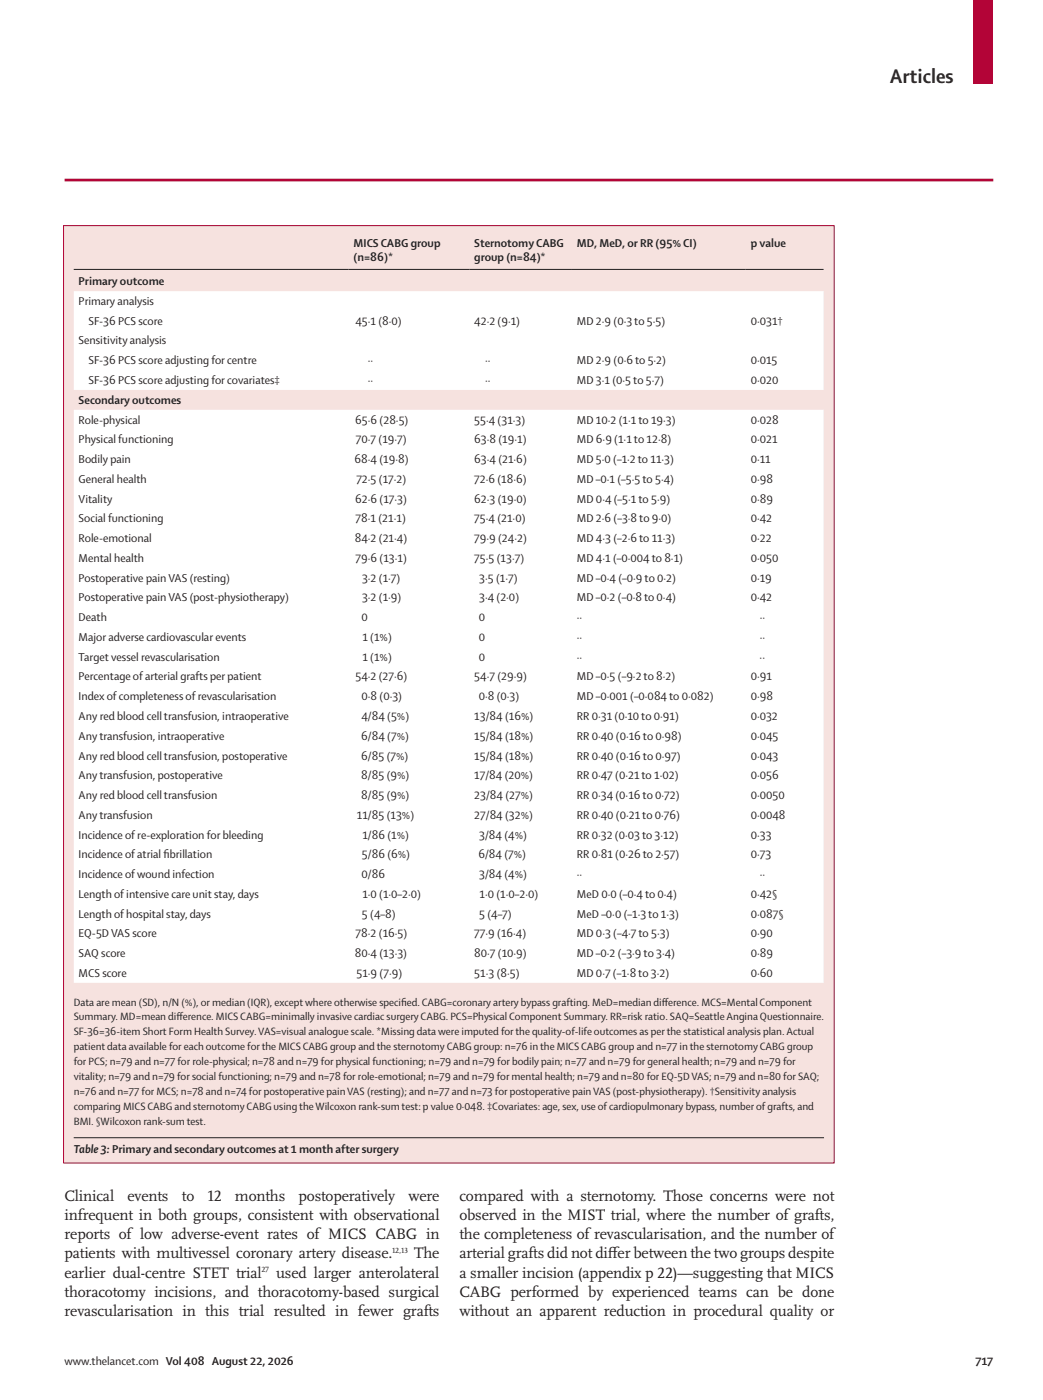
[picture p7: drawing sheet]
<svg xmlns="http://www.w3.org/2000/svg" width="210mm" height="282mm" viewBox="0 0 210 282" stroke-linecap="round" stroke-linejoin="round" font-family="sans-serif">
<defs><g id="words">
<text font-size="4.2" fill="#231f20" x="179.2" y="16.7">Articles</text>
<g font-size="3.2" fill="#231f20">
<text x="13" y="241.8">Clinical</text>
<text x="13" y="245.7">infrequent in both groups, consistent with observational</text>
<text x="25.7" y="241.8">events</text>
<text x="36.6" y="241.8">to</text>
<text x="41.8" y="241.8">12</text>
<text x="47.3" y="241.8">months</text>
<text x="60.1" y="241.8">postoperatively</text>
<text x="82.2" y="241.8">were</text>
<text x="92.5" y="241.8">compared with a sternotomy. Those concerns were not</text>
<text x="92.5" y="245.7">observed in the MIST trial, where the number of grafts,</text>
<text x="13" y="249.6">reports of low adverse-event rates of MICS CABG in</text>
<text x="92.5" y="249.6">the completeness of revascularisation, and the number of</text>
<text x="13" y="253.5">patients with multivessel coronary artery disease.</text>
<text x="13" y="257.3">earlier dual-centre STET trial</text>
<text x="55.6" y="257.3">used larger anterolateral</text>
<text x="83.4" y="253.5">The</text>
<text x="92.5" y="253.5">arterial grafts did not dif</text>
<text x="92.5" y="257.3">a smaller incision (appendix p 22)—suggesting that MICS</text>
<text x="122.4" y="253.5">fer between the two groups despite</text>
<text x="13" y="261.2">thoracotomy incisions, and thoracotomy-based surgical</text>
<text x="92.5" y="261.2">CABG performed by experienced teams can be done</text>
<text x="13" y="265.1">revascularisation in this trial resulted in fewer grafts</text>
<text x="92.5" y="265.1">without an apparent reduction in procedural quality or</text>
</g>
<g font-size="2.5" fill="#231f20">
<text x="71.2" y="49.7">MICS CABG group</text>
<text x="71.2" y="52.7">(n=86)*</text>
<text x="95.5" y="49.7">Sternotomy CABG</text>
<text x="95.5" y="52.7">group (n=84)*</text>
<text x="116.2" y="49.7">MD, MeD, or RR (95% CI)</text>
<text x="151.2" y="49.7">p value</text>
<text x="15.8" y="57.4">Primary outcome</text>
<text x="15.8" y="61.4">Primary analysis</text>
<text x="17.8" y="65.4">SF-36 PCS score</text>
<text x="71.6" y="65.4">45·1 (8·0)</text>
<text x="95.5" y="65.4">42·2 (9·1)</text>
<text x="116.2" y="65.4">MD 2·9 (0·3 to 5·5)</text>
<text x="151.2" y="65.4">0·031†</text>
<text x="15.8" y="69.4">Sensitivity analysis</text>
<text x="17.8" y="73.4">SF-36 PCS score adjusting for centre</text>
<text x="17.8" y="77.4">SF-36 PCS score adjusting for covariates‡</text>
<text x="74.1" y="73.4">··</text>
<text x="74.1" y="77.4">··</text>
<text x="97.7" y="73.4">··</text>
<text x="97.7" y="77.4">··</text>
<text x="116.2" y="73.4">MD 2·9 (0·6 to 5·2)</text>
<text x="116.2" y="77.4">MD 3·1 (0·5 to 5·7)</text>
<text x="151.2" y="73.4">0·015</text>
<text x="151.2" y="77.4">0·020</text>
<text x="15.8" y="81.3">Secondary outcomes</text>
<text x="15.8" y="85.3">Role-physical</text>
<text x="15.8" y="89.3">Physical functioning</text>
<text x="71.5" y="85.3">65·6 (28·5)</text>
<text x="71.7" y="89.3">70·7 (19·7)</text>
<text x="95.5" y="85.3">55·4 (31·3)</text>
<text x="95.5" y="89.3">63·8 (19·1)</text>
<text x="116.2" y="85.3">MD 10·2 (1·1 to 19·3)</text>
<text x="116.2" y="89.3">MD 6·9 (1·1to 12·8)</text>
<text x="151.2" y="85.3">0·028</text>
<text x="151.2" y="89.3">0·021</text>
<text x="15.8" y="93.3">Bodily pain</text>
<text x="71.4" y="93.3">68·4 (19·8)</text>
<text x="95.5" y="93.3">63·4 (21·6)</text>
<text x="116.2" y="93.3">MD 5·0 (–1·2 to 11·3)</text>
<text x="151.2" y="93.3">0·11</text>
<text x="15.8" y="97.3">General health</text>
<text x="15.8" y="101.2">Vitality</text>
<text x="71.5" y="101.2">62·6 (17·3)</text>
<text x="71.7" y="97.3">72·5 (17·2)</text>
<text x="95.5" y="101.2">62·3 (19·0)</text>
<text x="95.5" y="97.3">72·6 (18·6)</text>
<text x="116.2" y="101.2">MD 0·4 (–5·1 to 5·9)</text>
<text x="116.2" y="97.3">MD –0·1 (–5·5 to 5·4)</text>
<text x="151.2" y="97.3">0·98</text>
<text x="151.2" y="101.2">0·89</text>
<text x="15.8" y="105.2">Social functioning</text>
<text x="71.6" y="105.2">78·1 (21·1)</text>
<text x="95.5" y="105.2">75·4 (21·0)</text>
<text x="116.2" y="105.2">MD 2·6 (–3·8 to 9·0)</text>
<text x="151.2" y="105.2">0·42</text>
<text x="15.8" y="109.2">Role-emotional</text>
<text x="15.8" y="113.2">Mental health</text>
<text x="71.4" y="109.2">84·2 (21·4)</text>
<text x="71.6" y="113.2">79·6 (13·1)</text>
<text x="95.5" y="109.2">79·9 (24·2)</text>
<text x="95.5" y="113.2">75·5 (13·7)</text>
<text x="116.2" y="109.2">MD 4·3 (–2·6 to 11·3)</text>
<text x="116.2" y="113.2">MD 4·1 (–0·004 to 8·1)</text>
<text x="151.2" y="109.2">0·22</text>
<text x="151.2" y="113.2">0·050</text>
<text x="15.8" y="117.2">Postoperative pain VAS (resting)</text>
<text x="72.9" y="117.2">3·2 (1·7)</text>
<text x="96.5" y="117.2">3·5 (1·7)</text>
<text x="116.2" y="117.2">MD –0·4 (–0·9 to 0·2)</text>
<text x="151.2" y="117.2">0·19</text>
<text x="15.8" y="121.1">Postoperative pain VAS (post-physiotherapy)</text>
<text x="15.8" y="125.1">Death</text>
<text x="72.8" y="125.1">0</text>
<text x="72.9" y="121.1">3·2 (1·9)</text>
<text x="96.4" y="125.1">0</text>
<text x="96.5" y="121.1">3·4 (2·0)</text>
<text x="116.2" y="121.1">MD –0·2 (–0·8 to 0·4)</text>
<text x="116.2" y="125.1">··</text>
<text x="151.2" y="121.1">0·42</text>
<text x="153" y="125.1">··</text>
<text x="15.8" y="129.1">Major adverse cardiovascular events</text>
<text x="73" y="129.1">1 (1%)</text>
<text x="96.4" y="129.1">0</text>
<text x="116.2" y="129.1">··</text>
<text x="153" y="129.1">··</text>
<text x="15.8" y="137.1">Percentage of arterial grafts per patient</text>
<text x="15.8" y="133.1">Target vessel revascularisation</text>
<text x="71.6" y="137.1">54·2 (27·6)</text>
<text x="73" y="133.1">1 (1%)</text>
<text x="95.5" y="137.1">54·7 (29·9)</text>
<text x="96.4" y="133.1">0</text>
<text x="116.2" y="133.1">··</text>
<text x="116.2" y="137.1">MD –0·5 (–9·2 to 8·2)</text>
<text x="151.2" y="137.1">0·91</text>
<text x="153" y="133.1">··</text>
<text x="15.8" y="141">Index of completeness of revascularisation</text>
<text x="72.8" y="141">0·8 (0·3)</text>
<text x="96.4" y="141">0·8 (0·3)</text>
<text x="116.2" y="141">MD –0·001 (–0·084 to 0·082)</text>
<text x="151.2" y="141">0·98</text>
<text x="15.8" y="145">Any red blood cell transfusion, intraoperative</text>
<text x="15.8" y="149">Any transfusion, intraoperative</text>
<text x="72.7" y="149">6/84 (7%)</text>
<text x="72.8" y="145">4/84 (5%)</text>
<text x="95.5" y="145">13/84 (16%)</text>
<text x="95.5" y="149">15/84 (18%)</text>
<text x="116.2" y="145">RR 0·31 (0·10 to 0·91)</text>
<text x="116.2" y="149">RR 0·40 (0·16 to 0·98)</text>
<text x="151.2" y="145">0·032</text>
<text x="151.2" y="149">0·045</text>
<text x="15.8" y="153">Any red blood cell transfusion, postoperative</text>
<text x="72.7" y="153">6/85 (7%)</text>
<text x="95.5" y="153">15/84 (18%)</text>
<text x="116.2" y="153">RR 0·40 (0·16 to 0·97)</text>
<text x="151.2" y="153">0·043</text>
<text x="15.8" y="157">Any transfusion, postoperative</text>
<text x="15.8" y="160.9">Any red blood cell transfusion</text>
<text x="72.7" y="157">8/85 (9%)</text>
<text x="72.7" y="160.9">8/85 (9%)</text>
<text x="95.5" y="157">17/84 (20%)</text>
<text x="95.5" y="160.9">23/84 (27%)</text>
<text x="116.2" y="157">RR 0·47 (0·21 to 1·02)</text>
<text x="116.2" y="160.9">RR 0·34 (0·16 to 0·72)</text>
<text x="151.2" y="157">0·056</text>
<text x="151.2" y="160.9">0·0050</text>
<text x="15.8" y="164.9">Any transfusion</text>
<text x="71.8" y="164.9">11/85 (13%)</text>
<text x="95.5" y="164.9">27/84 (32%)</text>
<text x="116.2" y="164.9">RR 0·40 (0·21 to 0·76)</text>
<text x="151.2" y="164.9">0·0048</text>
<text x="15.8" y="168.9">Incidence of re-exploration for bleeding</text>
<text x="15.8" y="172.9">Incidence of atrial f</text>
<text x="32.9" y="172.9">ibrillation</text>
<text x="72.9" y="172.9">5/86 (6%)</text>
<text x="73" y="168.9">1/86 (1%)</text>
<text x="96.3" y="172.9">6/84 (7%)</text>
<text x="96.5" y="168.9">3/84 (4%)</text>
<text x="116.2" y="168.9">RR 0·32 (0·03 to 3·12)</text>
<text x="116.2" y="172.9">RR 0·81 (0·26 to 2·57)</text>
<text x="151.2" y="168.9">0·33</text>
<text x="151.2" y="172.9">0·73</text>
<text x="15.8" y="176.9">Incidence of wound infection</text>
<text x="72.8" y="176.9">0/86</text>
<text x="96.5" y="176.9">3/84 (4%)</text>
<text x="116.2" y="176.9">··</text>
<text x="153" y="176.9">··</text>
<text x="15.8" y="180.8">Length of intensive care unit stay, days</text>
<text x="15.8" y="184.8">Length of hospital stay, days</text>
<text x="72.9" y="184.8">5 (4–8)</text>
<text x="73" y="180.8">1·0 (1·0–2·0)</text>
<text x="96.5" y="184.8">5 (4–7)</text>
<text x="96.5" y="180.8">1·0 (1·0–2·0)</text>
<text x="116.2" y="180.8">MeD 0·0 (–0·4 to 0·4)</text>
<text x="116.2" y="184.8">MeD –0·0 (–1·3 to 1·3)</text>
<text x="151.2" y="180.8">0·42§</text>
<text x="151.2" y="184.8">0·087§</text>
<text x="15.8" y="188.8">EQ-5D VAS score</text>
<text x="71.6" y="188.8">78·2 (16·5)</text>
<text x="95.5" y="188.8">77·9 (16·4)</text>
<text x="116.2" y="188.8">MD 0·3 (–4·7 to 5·3)</text>
<text x="151.2" y="188.8">0·90</text>
<text x="15.8" y="192.8">SAQ score</text>
<text x="15.8" y="196.8">MCS score</text>
<text x="71.5" y="192.8">80·4 (13·3)</text>
<text x="71.8" y="196.8">51·9 (7·9)</text>
<text x="95.5" y="192.8">80·7 (10·9)</text>
<text x="95.5" y="196.8">51·3 (8·5)</text>
<text x="116.2" y="192.8">MD –0·2 (–3·9 to 3·4)</text>
<text x="116.2" y="196.8">MD 0·7 (–1·8 to 3·2)</text>
<text x="151.2" y="192.8">0·89</text>
<text x="151.2" y="196.8">0·60</text>
<text x="14.8" y="232.2">Table 3: Primary and secondary outcomes at 1 month after surgery</text>
<text x="13" y="274.9">www.thelancet.com Vol 408 August 22, 2026</text>
<text x="196.4" y="274.9">717</text>
</g>
<g font-size="2.3" fill="#231f20">
<text x="14.8" y="202.6">Data are mean (SD), n/N (%), or median (IQR), except where otherwise specif</text>
<text x="80.8" y="202.6">ied. CABG=coronary artery bypass grafting. MeD=median dif</text>
<text x="133.2" y="202.6">ference. MCS=Mental Component</text>
<text x="14.8" y="205.6">Summary. MD=mean dif</text>
<text x="14.8" y="208.5">SF-36=36-item Short Form Health Survey. VAS=visual analogue scale. *Missing data were imputed for the quality-of-life outcomes as per the statistical analysis plan. Actual</text>
<text x="35.5" y="205.6">ference. MICS CABG=minimally invasive cardiac surgery CABG. PCS=Physical Component Summary. RR=risk ratio. SAQ=Seattle Angina Questionnaire.</text>
<text x="14.8" y="211.5">patient data available for each outcome for the MICS CABG group and the sternotomy CABG group: n=76 in the MICS CABG group and n=77 in the sternotomy CABG group</text>
<text x="14.8" y="214.5">for PCS; n=79 and n=77 for role-physical; n=78 and n=79 for physical functioning; n=79 and n=79 for bodily pain; n=77 and n=79 for general health; n=79 and n=79 for</text>
<text x="14.8" y="217.5">vitality; n=79 and n=79 for social functioning; n=79 and n=78 for role-emotional; n=79 and n=79 for mental health; n=79 and n=80 for EQ-5D VAS; n=79 and n=80 for SAQ;</text>
<text x="14.8" y="220.5">n=76 and n=77 for MCS; n=78 and n=74 for postoperative pain VAS (resting); and n=77 and n=73 for postoperative pain VAS (post-physiotherapy). †Sensitivity analysis</text>
<text x="14.8" y="223.5">comparing MICS CABG and sternotomy CABG using the Wilcoxon rank-sum test: p value 0·048. ‡Covariates: age, sex, use of cardiopulmonary bypass, number of grafts, and</text>
<text x="14.8" y="226.5">BMI. §Wilcoxon rank-sum test.</text>
</g>
<g font-size="1.6" fill="#231f20">
<text x="52.7" y="256.2">27</text>
<text x="79" y="252.4">12,13</text>
</g>
</g></defs>
<path d="M196 -.1h4v16.8h-4z" fill="#b30437"/>
<path d="M13 36.3h187" fill="none" stroke="#b30437" stroke-width=".53"/>
<path d="M12.8 45.4h155.2v188.9h-155.2z" fill="#f6e2df"/>
<path d="M14.8 229.2h151.1" fill="none" stroke="#231f20" stroke-width=".2"/>
<path d="M14.8 58.6h151v4h-151zM14.8 62.6h55.4v4h-55.4zM70.2 62.6h24.3v4h-24.3zM94.5 62.6h20.7v4h-20.7zM115.2 62.6h35v4h-35zM150.2 62.6h15.6v4h-15.6zM14.8 66.6h151v4h-151zM14.8 70.6h55.4v4h-55.4zM70.2 70.6h24.3v4h-24.3zM94.5 70.6h20.7v4h-20.7zM115.2 70.6h35v4h-35zM150.2 70.6h15.6v4h-15.6zM14.8 74.6h55.4v3.9h-55.4zM70.2 74.6h24.3v3.9h-24.3zM94.5 74.6h20.7v3.9h-20.7zM115.2 74.6h35v3.9h-35zM150.2 74.6h15.6v3.9h-15.6zM14.8 82.5h55.4v4h-55.4zM70.2 82.5h24.3v4h-24.3zM94.5 82.5h20.7v4h-20.7zM115.2 82.5h35v4h-35zM150.2 82.5h15.6v4h-15.6zM14.8 86.5h55.4v4h-55.4zM70.2 86.5h24.3v4h-24.3zM94.5 86.5h20.7v4h-20.7zM115.2 86.5h35v4h-35zM150.2 86.5h15.6v4h-15.6zM14.8 90.5h55.4v4h-55.4zM70.2 90.5h24.3v4h-24.3zM94.5 90.5h20.7v4h-20.7zM115.2 90.5h35v4h-35zM150.2 90.5h15.6v4h-15.6zM14.8 94.5h55.4v4h-55.4zM70.2 94.5h24.3v4h-24.3zM94.5 94.5h20.7v4h-20.7zM115.2 94.5h35v4h-35zM150.2 94.5h15.6v4h-15.6zM14.8 98.5h55.4v3.9h-55.4zM70.2 98.5h24.3v3.9h-24.3zM94.5 98.5h20.7v3.9h-20.7zM115.2 98.5h35v3.9h-35zM150.2 98.5h15.6v3.9h-15.6zM14.8 102.4h55.4v4h-55.4zM70.2 102.4h24.3v4h-24.3zM94.5 102.4h20.7v4h-20.7zM115.2 102.4h35v4h-35zM150.2 102.4h15.6v4h-15.6zM14.8 106.4h55.4v4h-55.4zM70.2 106.4h24.3v4h-24.3zM94.5 106.4h20.7v4h-20.7zM115.2 106.4h35v4h-35zM150.2 106.4h15.6v4h-15.6zM14.8 110.4h55.4v4h-55.4zM70.2 110.4h24.3v4h-24.3zM94.5 110.4h20.7v4h-20.7zM115.2 110.4h35v4h-35zM150.2 110.4h15.6v4h-15.6zM14.8 114.4h55.4v4h-55.4zM70.2 114.4h24.3v4h-24.3zM94.5 114.4h20.7v4h-20.7zM115.2 114.4h35v4h-35zM150.2 114.4h15.6v4h-15.6zM14.8 118.4h55.4v3.9h-55.4zM70.2 118.4h24.3v3.9h-24.3zM94.5 118.4h20.7v3.9h-20.7zM115.2 118.4h35v3.9h-35zM150.2 118.4h15.6v3.9h-15.6zM14.8 122.3h55.4v4h-55.4zM70.2 122.3h24.3v4h-24.3zM94.5 122.3h20.7v4h-20.7zM115.2 122.3h35v4h-35zM150.2 122.3h15.6v4h-15.6zM14.8 126.3h55.4v4h-55.4zM70.2 126.3h24.3v4h-24.3zM94.5 126.3h20.7v4h-20.7zM115.2 126.3h35v4h-35zM150.2 126.3h15.6v4h-15.6zM14.8 130.3h55.4v4h-55.4zM70.2 130.3h24.3v4h-24.3zM94.5 130.3h20.7v4h-20.7zM115.2 130.3h35v4h-35zM150.2 130.3h15.6v4h-15.6zM14.8 134.3h55.4v4h-55.4zM70.2 134.3h24.3v4h-24.3zM94.5 134.3h20.7v4h-20.7zM115.2 134.3h35v4h-35zM150.2 134.3h15.6v4h-15.6zM14.8 138.3h55.4v3.9h-55.4zM70.2 138.3h24.3v3.9h-24.3zM94.5 138.3h20.7v3.9h-20.7zM115.2 138.3h35v3.9h-35zM150.2 138.3h15.6v3.9h-15.6zM14.8 142.2h55.4v4h-55.4zM70.2 142.2h24.3v4h-24.3zM94.5 142.2h20.7v4h-20.7zM115.2 142.2h35v4h-35zM150.2 142.2h15.6v4h-15.6zM14.8 146.2h55.4v4h-55.4zM70.2 146.2h24.3v4h-24.3zM94.5 146.2h20.7v4h-20.7zM115.2 146.2h35v4h-35zM150.2 146.2h15.6v4h-15.6zM14.8 150.2h55.4v4h-55.4zM70.2 150.2h24.3v4h-24.3zM94.5 150.2h20.7v4h-20.7zM115.2 150.2h35v4h-35zM150.2 150.2h15.6v4h-15.6zM14.8 154.2h55.4v4h-55.4zM70.2 154.2h24.3v4h-24.3zM94.5 154.2h20.7v4h-20.7zM115.2 154.2h35v4h-35zM150.2 154.2h15.6v4h-15.6zM14.8 158.2h55.4v3.9h-55.4zM70.2 158.2h24.3v3.9h-24.3zM94.5 158.2h20.7v3.9h-20.7zM115.2 158.2h35v3.9h-35zM150.2 158.2h15.6v3.9h-15.6zM14.8 162.1h55.4v4h-55.4zM70.2 162.1h24.3v4h-24.3zM94.5 162.1h20.7v4h-20.7zM115.2 162.1h35v4h-35zM150.2 162.1h15.6v4h-15.6zM14.8 166.1h55.4v4h-55.4zM70.2 166.1h24.3v4h-24.3zM94.5 166.1h20.7v4h-20.7zM115.2 166.1h35v4h-35zM150.2 166.1h15.6v4h-15.6zM14.8 170.1h55.4v4h-55.4zM70.2 170.1h24.3v4h-24.3zM94.5 170.1h20.7v4h-20.7zM115.2 170.1h35v4h-35zM150.2 170.1h15.6v4h-15.6zM14.8 174.1h55.4v4h-55.4zM70.2 174.1h24.3v4h-24.3zM94.5 174.1h20.7v4h-20.7zM115.2 174.1h35v4h-35zM150.2 174.1h15.6v4h-15.6zM14.8 178.1h55.4v3.9h-55.4zM70.2 178.1h24.3v3.9h-24.3zM94.5 178.1h20.7v3.9h-20.7zM115.2 178.1h35v3.9h-35zM150.2 178.1h15.6v3.9h-15.6zM14.8 182h55.4v4h-55.4zM70.2 182h24.3v4h-24.3zM94.5 182h20.7v4h-20.7zM115.2 182h35v4h-35zM150.2 182h15.6v4h-15.6zM14.8 186h55.4v4h-55.4zM70.2 186h24.3v4h-24.3zM94.5 186h20.7v4h-20.7zM115.2 186h35v4h-35zM150.2 186h15.6v4h-15.6zM14.8 190h55.4v4h-55.4zM70.2 190h24.3v4h-24.3zM94.5 190h20.7v4h-20.7zM115.2 190h35v4h-35zM150.2 190h15.6v4h-15.6zM14.8 194h55.4v4h-55.4zM70.2 194h24.3v4h-24.3zM94.5 194h20.7v4h-20.7zM115.2 194h35v4h-35zM150.2 194h15.6v4h-15.6z" fill="#fff"/>
<path d="M14.8 54.3h151" fill="none" stroke="#231f20" stroke-width=".2"/>
<path d="M12.8 45.4h155.2v188.9h-155.2z" fill="none" stroke="#b30437" stroke-width=".2"/>
<use href="#words"/>
</svg>
